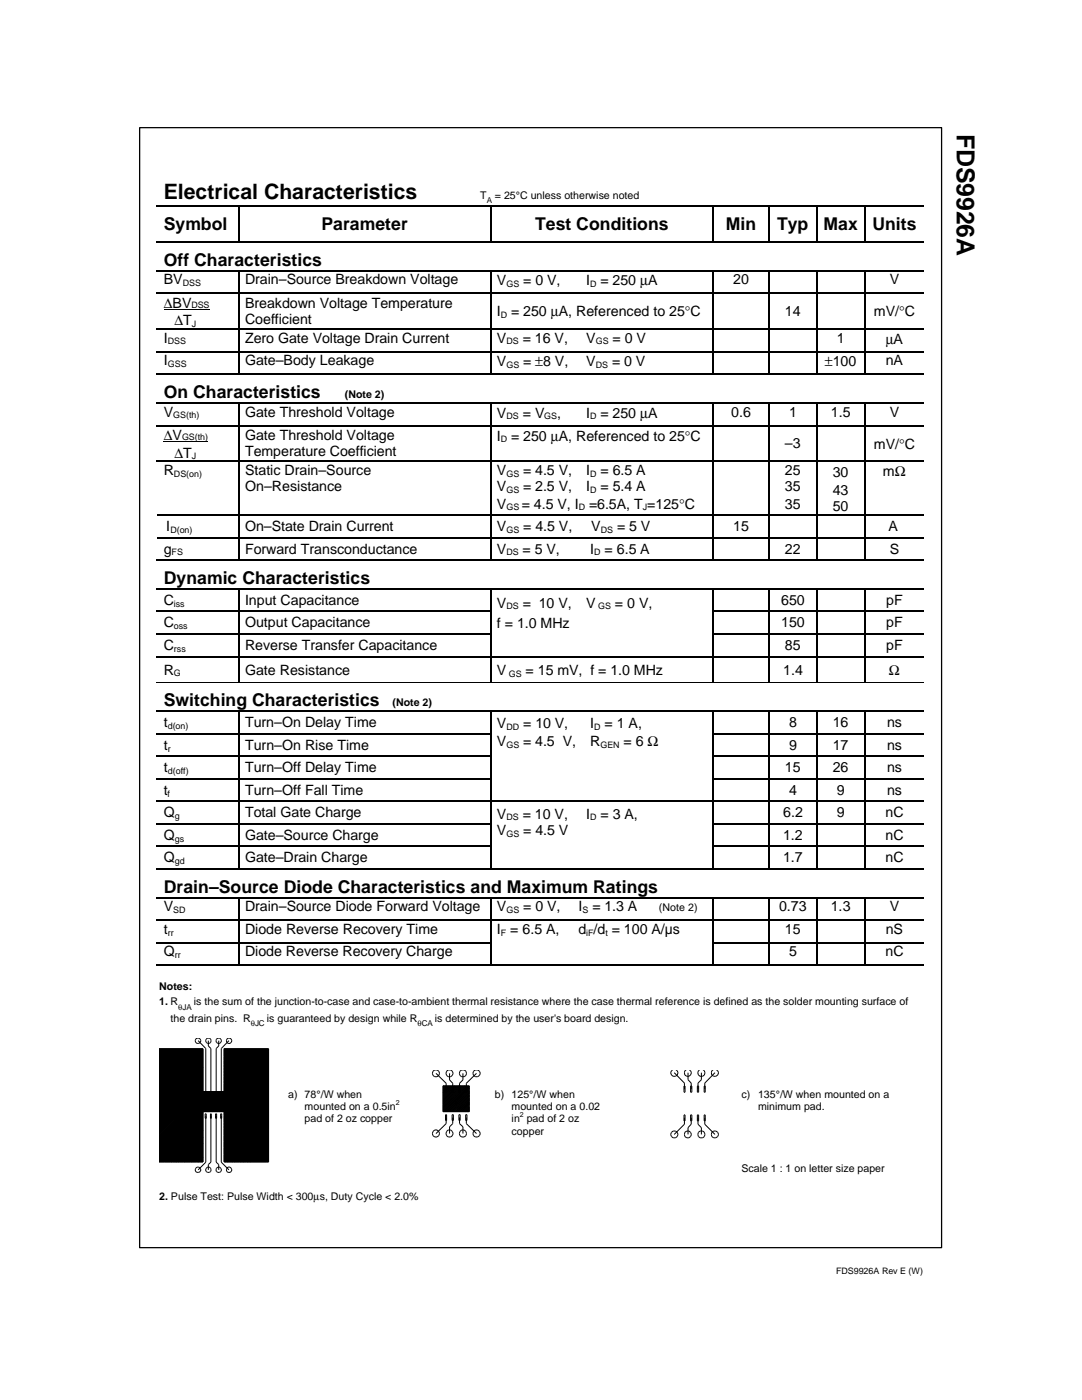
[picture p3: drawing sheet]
<svg xmlns="http://www.w3.org/2000/svg" width="216mm" height="279mm" viewBox="0 0 216 279" stroke-linecap="round" stroke-linejoin="round" font-family="sans-serif">
<defs><g id="words">
<text font-size="5" x="190.9" y="26.7" transform="rotate(90 190.9 26.7)">FDS9926A</text>
<text font-size="4.2" x="32.7" y="39.7">Electrical Characteristics</text>
<g font-size="3.5">
<text x="32.7" y="45.9">Symbol</text>
<text x="64.1" y="45.9">Parameter</text>
<text x="106.8" y="45.9">Test Conditions</text>
<text x="144.8" y="45.9">Min</text>
<text x="155.1" y="45.9">Typ</text>
<text x="164.3" y="45.9">Max</text>
<text x="174.1" y="45.9">Units</text>
<text x="32.7" y="53">Off Characteristics</text>
<text x="32.7" y="79.5">On Characteristics</text>
<text x="32.7" y="116.6">Dynamic Characteristics</text>
<text x="32.7" y="141">Switching Characteristics</text>
<text x="32.7" y="178.2">Drain–Source Diode Characteristics and Maximum Ratings</text>
</g>
<g font-size="2.8">
<text x="32.7" y="56.7">BV</text>
<text x="48.9" y="56.7">Drain–Source Breakdown Voltage</text>
<text x="99.1" y="56.9">V</text>
<text x="104.4" y="56.9">= 0 V,</text>
<text x="117" y="56.9">I</text>
<text x="119.8" y="56.9">= 250 μA</text>
<text x="146.3" y="56.7">20</text>
<text x="177.5" y="56.7">V</text>
<text x="32.7" y="61.4">ΔBV</text>
<text x="34.8" y="64.9">ΔT</text>
<text x="48.9" y="61.4">Breakdown Voltage Temperature</text>
<text x="48.9" y="64.7">Coefficient</text>
<text x="99.1" y="63.2">I</text>
<text x="102" y="63.2">= 250 μA, Referenced to 25°C</text>
<text x="156.6" y="63">14</text>
<text x="174.4" y="63.2">mV/°C</text>
<text x="32.7" y="68.4">I</text>
<text x="48.9" y="68.4">Zero Gate Voltage Drain Current</text>
<text x="99.1" y="68.4">V</text>
<text x="104.3" y="68.4">= 16 V,</text>
<text x="117" y="68.4">V</text>
<text x="122.2" y="68.4">= 0 V</text>
<text x="167" y="68.4">1</text>
<text x="176.7" y="68.6">μA</text>
<text x="32.7" y="72.9">I</text>
<text x="48.9" y="72.9">Gate–Body Leakage</text>
<text x="99.1" y="73.1">V</text>
<text x="104.4" y="73.1">= ±8 V,</text>
<text x="117" y="73.1">V</text>
<text x="122.1" y="73.1">= 0 V</text>
<text x="164.6" y="73.1">±100</text>
<text x="176.7" y="72.9">nA</text>
<text x="32.7" y="83.1">V</text>
<text x="48.9" y="83.1">Gate Threshold Voltage</text>
<text x="99.1" y="83.4">V</text>
<text x="104.3" y="83.4">= V</text>
<text x="111.2" y="83.4">,</text>
<text x="117" y="83.4">I</text>
<text x="119.8" y="83.4">= 250 μA</text>
<text x="145.9" y="83.1">0.6</text>
<text x="157.4" y="83.1">1</text>
<text x="165.8" y="83.1">1.5</text>
<text x="177.5" y="83.1">V</text>
<text x="32.7" y="87.8">ΔV</text>
<text x="48.9" y="87.8">Gate Threshold Voltage</text>
<text x="99.1" y="88">I</text>
<text x="102" y="88">= 250 μA, Referenced to 25°C</text>
<text x="156.6" y="89.5">–3</text>
<text x="174.4" y="89.6">mV/°C</text>
<text x="32.7" y="94.8">R</text>
<text x="34.8" y="91.3">ΔT</text>
<text x="48.9" y="91.1">Temperature Coefficient</text>
<text x="48.9" y="94.8">Static Drain–Source</text>
<text x="99.1" y="94.8">V</text>
<text x="104.4" y="94.8">= 4.5 V,</text>
<text x="117" y="94.8">I</text>
<text x="119.8" y="94.8">= 6.5 A</text>
<text x="156.6" y="94.8">25</text>
<text x="166.2" y="95.2">30</text>
<text x="176.2" y="95">mΩ</text>
<text x="48.9" y="98">On–Resistance</text>
<text x="99.1" y="98">V</text>
<text x="99.1" y="101.5">V</text>
<text x="104.1" y="101.5">= 4.5 V, I</text>
<text x="104.4" y="98">= 2.5 V,</text>
<text x="117" y="98">I</text>
<text x="117.5" y="101.5">=6.5A, T =125°C</text>
<text x="119.8" y="98">= 5.4 A</text>
<text x="156.6" y="98">35</text>
<text x="156.6" y="101.6">35</text>
<text x="166.2" y="98.8">43</text>
<text x="33.2" y="106">I</text>
<text x="48.9" y="106">On–State Drain Current</text>
<text x="99.1" y="106">V</text>
<text x="104.4" y="106">= 4.5 V,</text>
<text x="118" y="106">V</text>
<text x="123.1" y="106">= 5 V</text>
<text x="146.3" y="106">15</text>
<text x="166.2" y="102">50</text>
<text x="177.3" y="106">A</text>
<text x="32.7" y="110.5">g</text>
<text x="48.9" y="110.5">Forward Transconductance</text>
<text x="99.1" y="110.5">V</text>
<text x="104.3" y="110.5">= 5 V,</text>
<text x="117.8" y="110.5">I</text>
<text x="120.6" y="110.5">= 6.5 A</text>
<text x="156.6" y="110.5">22</text>
<text x="177.5" y="110.5">S</text>
<text x="32.7" y="120.7">C</text>
<text x="32.7" y="125.2">C</text>
<text x="48.9" y="120.7">Input Capacitance</text>
<text x="48.9" y="125.2">Output Capacitance</text>
<text x="99.1" y="121.3">V</text>
<text x="99.1" y="125.3">f = 1.0 MHz</text>
<text x="104.3" y="121.3">= 10 V,</text>
<text x="117" y="121.3">V</text>
<text x="122.7" y="121.3">= 0 V,</text>
<text x="155.9" y="120.7">650</text>
<text x="155.9" y="125.2">150</text>
<text x="176.8" y="120.7">pF</text>
<text x="176.8" y="125.2">pF</text>
<text x="32.7" y="129.7">C</text>
<text x="48.9" y="129.7">Reverse Transfer Capacitance</text>
<text x="156.6" y="129.7">85</text>
<text x="176.8" y="129.7">pF</text>
<text x="32.7" y="134.6">R</text>
<text x="48.9" y="134.6">Gate Resistance</text>
<text x="99.1" y="134.8">V</text>
<text x="104.9" y="134.8">= 15 mV, f = 1.0 MHz</text>
<text x="156.3" y="134.6">1.4</text>
<text x="177.4" y="134.7">Ω</text>
<text x="32.7" y="145.1">t</text>
<text x="32.7" y="149.6">t</text>
<text x="48.9" y="145.1">Turn–On Delay Time</text>
<text x="48.9" y="149.6">Turn–On Rise Time</text>
<text x="99.1" y="145.4">V</text>
<text x="99.1" y="148.8">V</text>
<text x="104.4" y="148.8">= 4.5 V,</text>
<text x="104.4" y="145.4">= 10 V,</text>
<text x="117.8" y="145.4">I</text>
<text x="117.8" y="148.8">R</text>
<text x="120.6" y="145.4">= 1 A,</text>
<text x="124.4" y="148.8">= 6 Ω</text>
<text x="157.4" y="145.1">8</text>
<text x="157.4" y="149.6">9</text>
<text x="166.2" y="145.1">16</text>
<text x="166.2" y="149.6">17</text>
<text x="177" y="145.1">ns</text>
<text x="177" y="149.6">ns</text>
<text x="32.7" y="154.1">t</text>
<text x="48.9" y="154.1">Turn–Off Delay Time</text>
<text x="156.6" y="154.1">15</text>
<text x="166.2" y="154.1">26</text>
<text x="177" y="154.1">ns</text>
<text x="32.7" y="158.6">t</text>
<text x="48.9" y="158.6">Turn–Off Fall Time</text>
<text x="157.4" y="158.6">4</text>
<text x="167" y="158.6">9</text>
<text x="177" y="158.6">ns</text>
<text x="32.7" y="163.1">Q</text>
<text x="32.7" y="167.6">Q</text>
<text x="48.9" y="163.1">Total Gate Charge</text>
<text x="48.9" y="167.6">Gate–Source Charge</text>
<text x="99.1" y="163.4">V</text>
<text x="99.1" y="166.6">V</text>
<text x="104.3" y="163.4">= 10 V,</text>
<text x="104.4" y="166.6">= 4.5 V</text>
<text x="117" y="163.4">I</text>
<text x="119.8" y="163.4">= 3 A,</text>
<text x="156.3" y="163.1">6.2</text>
<text x="156.3" y="167.6">1.2</text>
<text x="167" y="163.1">9</text>
<text x="176.7" y="167.6">nC</text>
<text x="176.7" y="163.1">nC</text>
<text x="32.7" y="172.1">Q</text>
<text x="48.9" y="172.1">Gate–Drain Charge</text>
<text x="156.3" y="172.1">1.7</text>
<text x="176.7" y="172.1">nC</text>
<text x="32.7" y="181.9">V</text>
<text x="48.9" y="181.9">Drain–Source Diode Forward Voltage</text>
<text x="99.1" y="181.9">V</text>
<text x="104.4" y="181.9">= 0 V,</text>
<text x="115.4" y="181.9">I</text>
<text x="118.2" y="181.9">= 1.3 A</text>
<text x="155.4" y="181.9">0.73</text>
<text x="165.8" y="181.9">1.3</text>
<text x="177.5" y="181.9">V</text>
<text x="32.7" y="186.4">t</text>
<text x="32.7" y="190.9">Q</text>
<text x="48.9" y="186.4">Diode Reverse Recovery Time</text>
<text x="48.9" y="190.9">Diode Reverse Recovery Charge</text>
<text x="99.1" y="186.4">I = 6.5 A,</text>
<text x="115.4" y="186.4">d /d = 100 A/µs</text>
<text x="156.6" y="186.4">15</text>
<text x="157.4" y="190.9">5</text>
<text x="176.7" y="190.9">nC</text>
<text x="176.7" y="186.4">nS</text>
</g>
<g font-size="2.1">
<text x="95.8" y="39.7">T</text>
<text x="98.8" y="39.7">= 25°C unless otherwise noted</text>
<text x="68.8" y="79.5">(Note 2)</text>
<text x="78.3" y="141">(Note 2)</text>
<text x="131.5" y="181.9">(Note 2)</text>
<text x="31.7" y="197.5">Notes:</text>
<text x="31.7" y="200.7">1. R</text>
<text x="34" y="203.9">the drain pins. R</text>
<text x="38.7" y="200.7">is the sum of the junction-to-case and case-to-ambient thermal resistance where the case thermal reference is defined as the solder mounting surface of</text>
<text x="53.3" y="203.9">is guaranteed by design while R</text>
<text x="86.8" y="203.9">is determined by the user's board design.</text>
<text x="57.5" y="219.1">a) 78°/W when</text>
<text x="60.8" y="221.6">mounted on a 0.5in</text>
<text x="98.8" y="219.1">b) 125°/W when</text>
<text x="102.1" y="221.6">mounted on a 0.02</text>
<text x="148" y="219.1">c)</text>
<text x="151.3" y="219.1">135°/W when mounted on a</text>
<text x="151.3" y="221.6">minimum pad.</text>
<text x="60.8" y="224">pad of 2 oz copper</text>
<text x="102.1" y="224">in pad of 2 oz</text>
<text x="102.1" y="226.4">copper</text>
<text x="148" y="233.9">Scale 1 : 1 on letter size paper</text>
<text x="31.8" y="239.5">2. Pulse Test: Pulse Width &lt; 300μs, Duty Cycle &lt; 2.0%</text>
</g>
<g font-size="1.8">
<text x="36.5" y="57.1">DSS</text>
<text x="101" y="57.3">GS</text>
<text x="117.8" y="57.3">D</text>
<text x="38.2" y="61.4">DSS</text>
<text x="38.3" y="65.2">J</text>
<text x="99.9" y="63.5">D</text>
<text x="33.5" y="68.7">DSS</text>
<text x="101" y="68.7">DS</text>
<text x="118.9" y="68.7">GS</text>
<text x="33.5" y="73.2">GSS</text>
<text x="101" y="73.4">GS</text>
<text x="118.9" y="73.4">DS</text>
<text x="34.6" y="83.5">GS(th)</text>
<text x="101" y="83.7">DS</text>
<text x="108.6" y="83.7">GS</text>
<text x="117.8" y="83.7">D</text>
<text x="36.3" y="87.8">GS(th)</text>
<text x="99.9" y="88.3">D</text>
<text x="34.7" y="95.2">DS(on)</text>
<text x="38.3" y="91.7">J</text>
<text x="101" y="95.2">GS</text>
<text x="117.8" y="95.2">D</text>
<text x="101" y="98.4">GS</text>
<text x="101" y="101.9">GS</text>
<text x="115.5" y="101.9">D</text>
<text x="117.8" y="98.4">D</text>
<text x="128.3" y="101.9">J</text>
<text x="34" y="106.3">D(on)</text>
<text x="101" y="106.3">GS</text>
<text x="119.9" y="106.3">DS</text>
<text x="34.2" y="110.8">FS</text>
<text x="101" y="110.8">DS</text>
<text x="118.6" y="110.8">D</text>
<text x="34.7" y="121.1">iss</text>
<text x="34.7" y="125.6">oss</text>
<text x="101" y="121.6">DS</text>
<text x="119.3" y="121.6">GS</text>
<text x="34.7" y="130">rss</text>
<text x="34.7" y="135">G</text>
<text x="101.5" y="135.1">GS</text>
<text x="33.5" y="145.5">d(on)</text>
<text x="33.5" y="150">r</text>
<text x="101" y="145.7">DD</text>
<text x="101" y="149.2">GS</text>
<text x="118.6" y="145.7">D</text>
<text x="119.8" y="149.2">GEN</text>
<text x="33.5" y="154.5">d(off)</text>
<text x="33.4" y="159">f</text>
<text x="34.9" y="163.4">g</text>
<text x="34.9" y="168">gs</text>
<text x="101" y="163.7">DS</text>
<text x="101" y="167">GS</text>
<text x="117.8" y="163.7">D</text>
<text x="34.9" y="172.5">gd</text>
<text x="34.6" y="182.2">SD</text>
<text x="101" y="182.2">GS</text>
<text x="116.2" y="182.2">S</text>
<text x="33.5" y="186.7">rr</text>
<text x="34.9" y="191.2">rr</text>
<text x="99.9" y="186.7">F</text>
<text x="117" y="186.7">iF</text>
<text x="120.8" y="186.7">t</text>
<text x="166.8" y="254.3">FDS9926A Rev E (W)</text>
</g>
<g font-size="1.6">
<text x="97.1" y="40.6">A</text>
<text x="35.6" y="201.5">θJA</text>
<text x="50.1" y="204.8">θJC</text>
<text x="83.3" y="204.8">θCA</text>
</g>
<g font-size="1.4">
<text x="79" y="220.5">2</text>
<text x="103.8" y="222.9">2</text>
</g>
</g></defs>
<g fill="none" stroke="#000" stroke-width=".25">
<path d="M27.9 25.5h160v223.5h-160zM31.3 41.1h16.2M31.3 48.3h16.2M31.3 54h16.2M31.3 58.5h16.2M47.6 41.2v6.9M47.6 54.1v4.3M47.6 58.6v7M47.8 41.1h49.9M47.8 48.3h49.9M47.8 54h49.9M47.8 58.5h49.9"/>
<path d="M97.9 41.2v6.9M97.9 54.1v4.3M97.9 58.6v7M98 41.1h44.2M98 48.3h44.2M98 54h44.2M98 58.5h44.2M142.3 41.2v6.9M142.3 54.1v4.3M142.3 58.6v7M142.5 41.1h10.8M142.5 48.3h10.8"/>
<path d="M142.5 54h10.8M142.5 58.5h10.8M153.5 41.2v6.9M153.5 54.1v4.3M153.5 58.6v7M153.6 41.1h9.3M153.6 48.3h9.3M153.6 54h9.3M153.6 58.5h9.3M163 41.2v6.9M163 54.1v4.3M163 58.6v7"/>
<path d="M163.1 41.1h9.3M163.1 48.3h9.3M163.1 54h9.3M163.1 58.5h9.3M172.5 41.2v6.9M172.5 54.1v4.3M172.5 58.6v7M172.6 41.1h11.8M172.6 48.3h11.8M172.6 54h11.8M172.6 58.5h11.8M31.3 65.7h16.2"/>
<path d="M31.3 70.2h16.2M31.3 74.7h16.2M47.6 65.8v4.2M47.6 70.3v4.2M47.8 65.7h49.9M47.8 70.2h49.9M47.8 74.7h49.9M97.9 65.8v4.2M97.9 70.3v4.2M98 65.7h44.2M98 70.2h44.2M98 74.7h44.2"/>
<path d="M142.3 65.8v4.2M142.3 70.3v4.2M142.5 65.7h10.8M142.5 70.2h10.8M142.5 74.7h10.8M153.5 65.8v4.2M153.5 70.3v4.2M153.6 65.7h9.3M153.6 70.2h9.3M153.6 74.7h9.3M163 65.8v4.2M163 70.3v4.2"/>
<path d="M163.1 65.7h9.3M163.1 70.2h9.3M163.1 74.7h9.3M172.5 65.8v4.2M172.5 70.3v4.2M172.6 65.7h11.8M172.6 70.2h11.8M172.6 74.7h11.8M31.3 80.4h16.2M31.3 84.9h16.2M31.3 92.1h16.2M47.6 80.5v4.3"/>
<path d="M47.6 85v7M47.6 92.2v10.5M47.8 80.4h49.9M47.8 84.9h49.9M47.8 92.1h49.9M97.9 80.5v4.3M97.9 85v7M97.9 92.2v10.5M98 80.4h44.2M98 84.9h44.2M98 92.1h44.2M142.3 80.5v4.3"/>
<path d="M142.3 85v7M142.3 92.2v10.5M142.5 80.4h10.8M142.5 84.9h10.8M142.5 92.1h10.8M153.5 80.5v4.3M153.5 85v7M153.5 92.2v10.5M153.6 80.4h9.3M153.6 84.9h9.3M153.6 92.1h9.3M163 80.5v4.3"/>
<path d="M163 85v7M163 92.2v10.5M163.1 80.4h9.3M163.1 84.9h9.3M163.1 92.1h9.3M172.5 80.5v4.3M172.5 85v7M172.5 92.2v10.5M172.6 80.4h11.8M172.6 84.9h11.8M172.6 92.1h11.8M31.3 111.8h16.2"/>
<path d="M31.3 117.5h16.2M32 102.8h15.5M32 107.3h15.5M47.6 102.9v4.2M47.6 107.4v4.2M47.6 117.6v4.3M47.8 102.8h49.9M47.8 107.3h49.9M47.8 111.8h49.9M47.8 117.5h49.9M97.9 102.9v4.2M97.9 107.4v4.2"/>
<path d="M97.9 117.6v4.3M98 102.8h44.2M98 107.3h44.2M98 111.8h44.2M98 117.5h44.2M142.3 102.9v4.2M142.3 107.4v4.2M142.3 117.6v4.3M142.5 102.8h10.8M142.5 107.3h10.8M142.5 111.8h10.8M142.5 117.5h10.8"/>
<path d="M153.5 102.9v4.2M153.5 107.4v4.2M153.5 117.6v4.3M153.6 102.8h9.3M153.6 107.3h9.3M153.6 111.8h9.3M153.6 117.5h9.3M163 102.9v4.2M163 107.4v4.2M163 117.6v4.3M163.1 102.8h9.3M163.1 107.3h9.3"/>
<path d="M163.1 111.8h9.3M163.1 117.5h9.3M172.5 102.9v4.2M172.5 107.4v4.2M172.5 117.6v4.3M172.6 102.8h11.3M172.6 107.3h11.3M172.6 111.8h11.8M172.6 117.5h11.8M31.3 122h16.2M31.3 126.5h16.2M31.3 131h16.2"/>
<path d="M47.6 122.1v4.3M47.6 126.6v4.3M47.6 131.1v5.1M47.8 122h49.9M47.8 126.5h49.9M47.8 131h49.9M97.9 122.1v4.3M97.9 126.6v4.3M97.9 131.1v5.1M98 131h44.2M142.3 122.1v4.3M142.3 126.6v4.3"/>
<path d="M142.3 131.1v5.1M142.5 122h10.8M142.5 126.5h10.8M142.5 131h10.8M153.5 122.1v4.3M153.5 126.6v4.3M153.5 131.1v5.1M153.6 122h9.3M153.6 126.5h9.3M153.6 131h9.3M163 122.1v4.3M163 126.6v4.3"/>
<path d="M163 131.1v5.1M163.1 122h9.3M163.1 126.5h9.3M163.1 131h9.3M172.5 122.1v4.3M172.5 126.6v4.3M172.5 131.1v5.1M172.6 122h11.8M172.6 126.5h11.8M172.6 131h11.8M31.3 141.9h16.2M31.3 146.4h16.2"/>
<path d="M31.3 150.9h16.2M31.3 155.4h16.2M31.3 159.9h16.2M47.6 142.1v4.2M47.6 146.6v4.2M47.6 151v4.3M47.6 155.5v4.3M47.8 141.9h49.9M47.8 146.4h49.9M47.8 150.9h49.9M47.8 155.4h49.9M47.8 159.9h49.9"/>
<path d="M97.9 142.1v4.2M97.9 146.6v4.2M97.9 151v4.3M97.9 155.5v4.3M98 141.9h44.2M98 159.9h44.2M142.3 142.1v4.2M142.3 146.6v4.2M142.3 151v4.3M142.3 155.5v4.3M142.5 141.9h10.8M142.5 146.4h10.8"/>
<path d="M142.5 150.9h10.8M142.5 155.4h10.8M142.5 159.9h10.8M153.5 142.1v4.2M153.5 146.6v4.2M153.5 151v4.3M153.5 155.5v4.3M153.6 141.9h9.3M153.6 146.4h9.3M153.6 150.9h9.3M153.6 155.4h9.3M153.6 159.9h9.3"/>
<path d="M163 142.1v4.2M163 146.6v4.2M163 151v4.3M163 155.5v4.3M163.1 141.9h9.3M163.1 146.4h9.3M163.1 150.9h9.3M163.1 155.4h9.3M163.1 159.9h9.3M172.5 142.1v4.2M172.5 146.6v4.2M172.5 151v4.3"/>
<path d="M172.5 155.5v4.3M172.6 141.9h11.8M172.6 146.4h11.8M172.6 150.9h11.8M172.6 155.4h11.8M172.6 159.9h11.8M31.3 164.4h16.2M31.3 168.9h16.2M31.3 173.4h16.2M31.3 179.2h16.2M47.6 160.1v4.2M47.6 164.5v4.3"/>
<path d="M47.6 169v4.3M47.6 179.3v4.2M47.8 164.4h49.9M47.8 168.9h49.9M47.8 173.4h49.9M47.8 179.2h49.9M97.9 160.1v4.2M97.9 164.5v4.3M97.9 169v4.3M97.9 179.3v4.2M98 173.4h44.2M98 179.2h44.2"/>
<path d="M142.3 160.1v4.2M142.3 164.5v4.3M142.3 169v4.3M142.3 179.3v4.2M142.5 164.4h10.8M142.5 168.9h10.8M142.5 173.4h10.8M142.5 179.2h10.8M153.5 160.1v4.2M153.5 164.5v4.3M153.5 169v4.3M153.5 179.3v4.2"/>
<path d="M153.6 164.4h9.3M153.6 168.9h9.3M153.6 173.4h9.3M153.6 179.2h9.3M163 160.1v4.2M163 164.5v4.3M163 169v4.3M163 179.3v4.2M163.1 164.4h9.3M163.1 168.9h9.3M163.1 173.4h9.3M163.1 179.2h9.3"/>
<path d="M172.5 160.1v4.2M172.5 164.5v4.3M172.5 169v4.3M172.5 179.3v4.2M172.6 164.4h11.8M172.6 168.9h11.8M172.6 173.4h11.8M172.6 179.2h11.8M31.3 183.6h16.2M31.3 188.1h16.2M31.3 192.7h16.2M47.6 183.8v4.2"/>
<path d="M47.6 188.3v4.2M47.8 183.6h49.9M47.8 188.1h49.9M47.8 192.7h49.9M97.9 183.8v4.2M97.9 188.3v4.2M98 183.6h44.2M98 192.7h44.2M142.3 183.8v4.2M142.3 188.3v4.2M142.5 183.6h10.8M142.5 188.1h10.8"/>
<path d="M142.5 192.7h10.8M153.5 183.8v4.2M153.5 188.3v4.2M153.6 183.6h9.3M153.6 188.1h9.3M153.6 192.7h9.3M163 183.8v4.2M163 188.3v4.2M163.1 183.6h9.3M163.1 188.1h9.3M163.1 192.7h9.3M172.5 183.8v4.2"/>
<path d="M172.5 188.3v4.2M172.6 183.6h11.8M172.6 188.1h11.8M172.6 192.7h11.8"/>
</g>
<g fill="#000">
<path d="M47.5 41h.3v.2h-.3zM47.5 48.1h.3v.3h-.3zM47.5 53.9h.3v.2h-.3zM47.5 58.4h.3v.2h-.3zM97.7 41h.3v.2h-.3zM97.7 48.1h.3v.3h-.3zM97.7 53.9h.3v.2h-.3zM97.7 58.4h.3v.2h-.3zM142.2 41h.3v.2h-.3zM142.2 48.1h.3v.3h-.3zM142.2 53.9h.3v.2h-.3zM142.2 58.4h.3v.2h-.3z"/>
<path d="M153.3 41h.3v.2h-.3zM153.3 48.1h.3v.3h-.3zM153.3 53.9h.3v.2h-.3zM153.3 58.4h.3v.2h-.3zM162.9 41h.2v.2h-.2zM162.9 48.1h.2v.3h-.2zM162.9 53.9h.2v.2h-.2zM162.9 58.4h.2v.2h-.2zM172.4 41h.2v.2h-.2zM172.4 48.1h.2v.3h-.2zM172.4 53.9h.2v.2h-.2zM172.4 58.4h.2v.2h-.2z"/>
<path d="M47.5 65.5h.3v.3h-.3zM47.5 70.1h.3v.2h-.3zM47.5 74.5h.3v.3h-.3zM97.7 65.5h.3v.3h-.3zM97.7 70.1h.3v.2h-.3zM97.7 74.5h.3v.3h-.3zM142.2 65.5h.3v.3h-.3zM142.2 70.1h.3v.2h-.3zM142.2 74.5h.3v.3h-.3zM153.3 65.5h.3v.3h-.3zM153.3 70.1h.3v.2h-.3zM153.3 74.5h.3v.3h-.3z"/>
<path d="M162.9 65.5h.2v.3h-.2zM162.9 70.1h.2v.2h-.2zM162.9 74.5h.2v.3h-.2zM172.4 65.5h.2v.3h-.2zM172.4 70.1h.2v.2h-.2zM172.4 74.5h.2v.3h-.2zM47.5 80.3h.3v.2h-.3zM47.5 84.8h.3v.2h-.3zM47.5 91.9h.3v.3h-.3zM97.7 80.3h.3v.2h-.3zM97.7 84.8h.3v.2h-.3zM97.7 91.9h.3v.3h-.3z"/>
<path d="M142.2 80.3h.3v.2h-.3zM142.2 84.8h.3v.2h-.3zM142.2 91.9h.3v.3h-.3zM153.3 80.3h.3v.2h-.3zM153.3 84.8h.3v.2h-.3zM153.3 91.9h.3v.3h-.3zM162.9 80.3h.2v.2h-.2zM162.9 84.8h.2v.2h-.2zM162.9 91.9h.2v.3h-.2zM172.4 80.3h.2v.2h-.2zM172.4 84.8h.2v.2h-.2zM172.4 91.9h.2v.3h-.2z"/>
<path d="M31.3 102.7h.5v.2h-.5zM31.3 107.1h.5v.3h-.5zM31.8 102.7h.2v.2h-.2zM31.8 107.1h.2v.3h-.2zM47.5 102.7h.3v.2h-.3zM47.5 107.1h.3v.3h-.3zM47.5 111.7h.3v.2h-.3zM47.5 117.4h.3v.2h-.3zM97.7 102.7h.3v.2h-.3zM97.7 107.1h.3v.3h-.3zM97.7 111.7h.3v.2h-.3zM97.7 117.4h.3v.2h-.3z"/>
<path d="M142.2 102.7h.3v.2h-.3zM142.2 107.1h.3v.3h-.3zM142.2 111.7h.3v.2h-.3zM142.2 117.4h.3v.2h-.3zM153.3 102.7h.3v.2h-.3zM153.3 107.1h.3v.3h-.3zM153.3 111.7h.3v.2h-.3zM153.3 117.4h.3v.2h-.3zM162.9 102.7h.2v.2h-.2zM162.9 107.1h.2v.3h-.2zM162.9 111.7h.2v.2h-.2zM162.9 117.4h.2v.2h-.2z"/>
<path d="M172.4 102.7h.2v.2h-.2zM172.4 107.1h.2v.3h-.2zM172.4 111.7h.2v.2h-.2zM172.4 117.4h.2v.2h-.2zM183.9 102.7h.2v.2h-.2zM183.9 107.1h.2v.3h-.2zM184.1 102.7h.3v.2h-.3zM184.1 107.1h.3v.3h-.3zM47.5 121.9h.3v.2h-.3zM47.5 126.4h.3v.2h-.3zM47.5 130.9h.3v.2h-.3zM47.5 136.1h.2v.2h-.2z"/>
<path d="M97.7 121.9h.3v.2h-.3zM97.7 126.4h.3v.2h-.3zM97.7 130.9h.3v.2h-.3zM97.7 136.1h.2v.2h-.2zM142.2 121.9h.3v.2h-.3zM142.2 126.4h.3v.2h-.3zM142.2 130.9h.3v.2h-.3zM142.2 136.1h.2v.2h-.2zM153.3 121.9h.3v.2h-.3zM153.3 126.4h.3v.2h-.3zM153.3 130.9h.3v.2h-.3zM153.3 136.1h.2v.2h-.2z"/>
<path d="M162.9 121.9h.2v.2h-.2zM162.9 126.4h.2v.2h-.2zM162.9 130.9h.2v.2h-.2zM162.9 136.1h.1v.2h-.1zM172.4 121.9h.2v.2h-.2zM172.4 126.4h.2v.2h-.2zM172.4 130.9h.2v.2h-.2zM172.4 136.1h.2v.2h-.2zM47.5 141.8h.3v.3h-.3zM47.5 146.3h.3v.3h-.3zM47.5 150.8h.3v.2h-.3zM47.5 155.3h.3v.2h-.3z"/>
<path d="M97.7 141.8h.3v.3h-.3zM97.7 146.3h.3v.3h-.3zM97.7 150.8h.3v.2h-.3zM97.7 155.3h.3v.2h-.3zM142.2 141.8h.3v.3h-.3zM142.2 146.3h.3v.3h-.3zM142.2 150.8h.3v.2h-.3zM142.2 155.3h.3v.2h-.3zM153.3 141.8h.3v.3h-.3zM153.3 146.3h.3v.3h-.3zM153.3 150.8h.3v.2h-.3zM153.3 155.3h.3v.2h-.3z"/>
<path d="M162.9 141.8h.2v.3h-.2zM162.9 146.3h.2v.3h-.2zM162.9 150.8h.2v.2h-.2zM162.9 155.3h.2v.2h-.2zM172.4 141.8h.2v.3h-.2zM172.4 146.3h.2v.3h-.2zM172.4 150.8h.2v.2h-.2zM172.4 155.3h.2v.2h-.2zM47.5 159.8h.3v.3h-.3zM47.5 164.3h.3v.2h-.3zM47.5 168.8h.3v.2h-.3zM47.5 173.3h.3v.2h-.3z"/>
<path d="M47.5 179h.3v.3h-.3zM97.7 159.8h.3v.3h-.3zM97.7 164.3h.3v.2h-.3zM97.7 168.8h.3v.2h-.3zM97.7 173.3h.3v.2h-.3zM97.7 179h.3v.3h-.3zM142.2 159.8h.3v.3h-.3zM142.2 164.3h.3v.2h-.3zM142.2 168.8h.3v.2h-.3zM142.2 173.3h.3v.2h-.3zM142.2 179h.3v.3h-.3zM153.3 159.8h.3v.3h-.3z"/>
<path d="M153.3 164.3h.3v.2h-.3zM153.3 168.8h.3v.2h-.3zM153.3 173.3h.3v.2h-.3zM153.3 179h.3v.3h-.3zM162.9 159.8h.2v.3h-.2zM162.9 164.3h.2v.2h-.2zM162.9 168.8h.2v.2h-.2zM162.9 173.3h.2v.2h-.2zM162.9 179h.2v.3h-.2zM172.4 159.8h.2v.3h-.2zM172.4 164.3h.2v.2h-.2zM172.4 168.8h.2v.2h-.2z"/>
<path d="M172.4 173.3h.2v.2h-.2zM172.4 179h.2v.3h-.2zM47.5 183.5h.3v.3h-.3zM47.5 188h.3v.3h-.3zM47.5 192.5h.3v.3h-.3zM97.7 183.5h.3v.3h-.3zM97.7 188h.3v.3h-.3zM97.7 192.5h.3v.3h-.3zM142.2 183.5h.3v.3h-.3zM142.2 188h.3v.3h-.3zM142.2 192.5h.3v.3h-.3zM153.3 183.5h.3v.3h-.3z"/>
<path d="M153.3 188h.3v.3h-.3zM153.3 192.5h.3v.3h-.3zM162.9 183.5h.2v.3h-.2zM162.9 188h.2v.3h-.2zM162.9 192.5h.2v.3h-.2zM172.4 183.5h.2v.3h-.2zM172.4 188h.2v.3h-.2zM172.4 192.5h.2v.3h-.2z"/>
</g>
<g fill="none" stroke="#000" stroke-width=".2">
<path d="M32.7 61.8h9.1M32.7 88.1h8.8M31.3 136.2h16.2M47.7 136.2h50M97.9 136.2h44.3M142.4 136.2h10.9M153.5 136.2h9.4M163 136.2h9.4M172.6 136.2h11.8M31.7 209.3h8.8M31.7 214.1l4.8-4.8-4.8 4.9M31.7 212.7l3.4-3.4-3.4 3.5"/>
<path d="M31.7 210.2l.9-.9-.9 .9M31.7 209.3h.1M31.8 209.3l-.1 .1M31.9 209.3l-.2 .2M32 209.3l-.3 .3M32.1 209.3l-.4 .4M32.2 209.3l-.5 .5M32.3 209.3l-.6 .6M32.3 209.3l-.6 .7M32.5 209.3l-.8 .8M32.7 209.3l-1 1M32.8 209.3l-1.1 1.1"/>
<path d="M32.9 209.3l-1.2 1.2M33 209.3l-1.3 1.3M33.1 209.3l-1.4 1.4M33.2 209.3l-1.5 1.5M33.3 209.3l-1.6 1.6M33.4 209.3l-1.7 1.7M33.5 209.3l-1.8 1.8M33.6 209.3l-1.9 1.9M33.7 209.3l-2 2M33.7 209.3l-2 2.1M33.9 209.3l-2.2 2.2M34 209.3l-2.3 2.2"/>
<path d="M34 209.3l-2.3 2.3M34.1 209.3l-2.4 2.4M34.2 209.3l-2.5 2.5M34.3 209.3l-2.6 2.6M34.4 209.3l-2.7 2.7M34.5 209.3l-2.8 2.8M34.6 209.3l-2.9 2.9M34.7 209.3l-3 3M34.8 209.3l-3.1 3.1M34.9 209.3l-3.2 3.2M35 209.3l-3.3 3.3M35.2 209.3l-3.5 3.6"/>
<path d="M35.3 209.3l-3.6 3.6M35.4 209.3l-3.7 3.7M35.5 209.3l-3.8 3.8M35.6 209.3l-3.9 3.9M35.7 209.3l-4 4M35.8 209.3l-4.1 4.1M35.9 209.3l-4.2 4.2M36 209.3l-4.3 4.4M36.1 209.3l-4.4 4.4M36.2 209.3l-4.5 4.5M36.3 209.3l-4.6 4.6M36.4 209.3l-4.7 4.7"/>
<path d="M36.7 209.3l-5 5M36.7 209.3l-5 5.1 5.1-5.1M36.9 209.3l-5.2 5.2M37 209.3l-5.3 5.3M37.1 209.3l-5.4 5.4M37.2 209.3l-5.5 5.5M37.3 209.3l-5.6 5.5M37.3 209.3l-5.6 5.6M37.4 209.3l-5.7 5.8M37.5 209.3l-5.8 5.8M37.6 209.3l-5.9 5.9M37.7 209.3l-6 6"/>
<path d="M37.8 209.3l-6.1 6.1M37.9 209.3l-6.2 6.2M38 209.3l-6.3 6.3M38.1 209.3l-6.4 6.4M38.2 209.3l-6.5 6.5M38.3 209.3l-6.6 6.6M38.4 209.3l-6.7 6.7M38.5 209.3l-6.8 6.8M38.6 209.3l-6.9 6.9M38.7 209.3l-7 7M38.7 209.3l-7 7.1M38.8 209.3l-7.1 7.2"/>
<path d="M38.9 209.3l-7.2 7.2M39 209.3l-7.3 7.3M39.1 209.3l-7.4 7.4M39.2 209.3l-7.5 7.5M39.2 207.3l-.3 .4 .1 .3 .3 .2h.4l.3-.2 .1-.3-.3-.4M39.3 209.3l-7.6 7.6M39.4 209.3l-7.7 7.7M39.5 209.3l-7.8 7.8M39.5 207.7l1.6 1.6v9.1M39.6 209.3l-7.9 7.9M39.7 209.3l-8 8M39.8 209.3l-8.1 8.1"/>
<path d="M39.9 209.3l-8.2 8.2M40 209.3l-8.3 8.3M40 209.3l-8.3 8.4M40.1 209.3l-8.4 8.5M40.2 209.3l-8.5 8.6M40.3 209.3l-8.6 8.6M40.4 209.3l-8.7 8.7M40.5 211.8l-8.8 8.8M40.5 209.3v8.5M40.5 217.8l-8.8 8.8M40.5 217.6l-8.8 8.8M40.5 217.5l-8.8 8.8"/>
<path d="M40.5 217.4l-8.8 8.8M40.5 217.2l-8.8 8.8M40.5 217l-8.8 8.8M40.5 216.9l-8.8 8.8M40.5 216.8l-8.8 8.8M40.5 216.7l-8.8 8.9M40.5 216.5l-8.8 8.8M40.5 216.2l-8.8 8.8M40.5 216.1l-8.8 8.8M40.5 216l-8.8 8.8M40.5 215.9l-8.8 8.8M40.5 215.8l-8.8 8.8"/>
<path d="M40.5 215.7l-8.8 8.8M40.5 215.5l-8.8 8.8M40.5 215.4l-8.8 8.8M40.5 215.3l-8.8 8.8M40.5 215l-8.8 8.8M40.5 214.9l-8.8 8.8M40.5 214.7l-8.8 8.8M40.5 214.5l-8.8 8.8M40.5 214.4l-8.8 8.8M40.5 214.3l-8.8 8.8M40.5 214.2l-8.8 8.8M40.5 214l-8.8 8.9"/>
<path d="M40.5 213.6l-8.8 8.8M40.5 217.8l-8.8 8.9M40.5 209.3l-8.8 8.8M40.5 209.4l-8.8 8.8M40.5 209.5l-8.8 8.8M40.5 209.5l-8.8 8.9M40.5 209.6l-8.8 8.8M40.5 209.7l-8.8 8.8M40.5 209.8l-8.8 8.8M40.5 209.9l-8.8 8.8M40.5 210l-8.8 8.8M40.5 210.1l-8.8 8.8"/>
<path d="M40.5 210.2l-8.8 8.8M40.5 210.3l-8.8 8.8M40.5 210.4l-8.8 8.8M40.5 210.4l-8.8 8.9M40.5 210.5l-8.8 8.8M40.5 210.6l-8.8 8.8M40.5 210.7l-8.8 8.8M40.5 210.8l-8.8 8.8M40.5 210.9l-8.8 8.8M40.5 210.9l-8.8 8.9M40.5 211l-8.8 8.8M40.5 211.1l-8.8 8.8"/>
<path d="M40.5 211.2l-8.8 8.8M40.5 211.3l-8.8 8.8M40.5 211.4l-8.8 8.8M40.5 211.5l-8.8 8.8M40.5 211.6l-8.8 8.8M40.5 211.7l-8.8 8.8M40.5 211.9l-8.8 8.8M40.5 212l-8.8 8.8M40.5 212.1l-8.8 8.8M40.5 212.2l-8.8 8.8M40.5 212.3l-8.8 8.8M40.5 212.3l-8.8 8.9"/>
<path d="M40.5 212.5l-8.8 8.7M40.5 212.6l-8.8 8.7M40.5 212.6l-8.8 8.9M40.5 212.7l-8.8 8.8M40.5 212.8l-8.8 8.8M40.5 212.9l-8.8 8.8M40.5 213l-8.8 8.8M40.5 213l-8.8 8.9M40.5 213.1l-8.8 8.9M40.5 213.2l-8.8 8.8M40.5 213.3l-8.8 8.8M40.5 213.4l-8.8 8.8"/>
<path d="M40.5 213.5l-8.8 8.8M40.5 213.7l-8.8 8.8M40.5 213.8l-8.8 8.8M40.5 213.9l-8.8 8.7M40.5 214l-8.8 8.8M40.5 214.1l-8.8 8.8M40.5 214.5l-8.8 8.9M40.5 214.6l-8.8 8.8M40.5 214.8l-8.8 8.8M40.5 215.1l-8.8 8.8M40.5 215.2l-8.8 8.8M40.5 215.3l-8.8 8.9"/>
<path d="M40.5 215.6l-8.8 8.8M40.5 215.9l-8.8 8.9M40.5 216.3l-8.8 8.8M40.5 216.4l-8.8 8.8M40.5 216.6l-8.8 8.8M40.5 216.7l-8.8 8.8M40.5 217.1l-8.8 8.8M40.5 217.3l-8.8 8.8M40.5 217.3l-8.8 8.9M40.5 217.7l-8.8 8.8M40.6 217.8l-8.9 9M40.7 217.8l-9 9.1"/>
<path d="M40.8 217.8l-9.1 9.2M40.9 217.8l-9.2 9.2M40.9 218h.2v.9h-.2zM40.9 217.8l-9.2 9.3M41 217.8l-9.3 9.4M41.1 217.8l-9.4 9.5M41.3 207.3l-.3 .4 .4 .5h.4l.2-.2 .1-.3-.2-.4M41.4 217.8l-9.7 9.7M41.4 217.8l-9.7 9.8M41.5 217.8l-9.8 9.9M41.6 207.7v1l.5 .6v9.1M41.6 217.8l-9.9 10"/>
<path d="M41.7 217.8l-10 10.1M41.8 217.8l-10.1 10.2M41.9 217.8l-10.2 10.3M42 218h.2v.9h-.2zM42 217.8l-10.3 10.4M42.1 217.8l-10.4 10.5M42.2 217.8l-10.5 10.5M42.2 217.8l-10.5 10.6M42.3 217.8l-10.6 10.7M42.4 217.8l-10.7 10.8M42.5 217.8l-10.8 10.9M42.8 217.8l-11.1 11.1"/>
<path d="M42.8 217.8l-11.1 11.2M42.9 217.8l-11.2 11.4M43 218h.2v.9h-.2zM43.1 217.8l-11.4 11.4M43.1 217.8l-11.4 11.5M43.2 217.8l-11.5 11.6M43.3 217.8l-11.6 11.7M43.4 207.3l-.3 .4 .1 .3 .3 .2h.3l.3-.2 .1-.3-.3-.4M43.4 217.8l-11.7 11.8M43.5 217.8l-11.8 11.9M43.6 217.8l-11.9 11.9M43.6 207.7v1l-.5 .6v9.1"/>
<path d="M43.6 217.8l-11.9 12M43.8 217.8l-12.1 12.1M43.8 217.8l-12.1 12.2M43.9 217.8l-12.2 12.3M44 218h.2v.9h-.2zM44.1 217.8l-12.4 12.5M44.2 217.8l-12.5 12.5M44.2 217.8l-12.5 12.7M44.3 217.8l-12.6 12.8M44.4 217.8l-12.7 12.8M44.5 217.8l-12.8 12.9M44.6 217.8l-4 4.1"/>
<path d="M44.7 210.8l1.6-1.5-1.6 1.6M44.7 209.4l.2-.1-.2 .2M44.8 209.3l-.1 .1M45 209.3l-.3 .3M45.1 209.3l-.4 .4M45.2 209.3l-.5 .5M45.3 209.3l-.6 .6M45.4 209.3l-.7 .7M45.4 207.3l-.2 .4 .1 .3 .2 .2h.4l.2-.2 .2-.3-.3-.4M45.5 209.3l-.8 .8M45.6 209.3l-.9 .8M45.6 209.3l-.9 .9"/>
<path d="M45.7 207.7l-1.5 1.6v9.1M45.7 209.3l-1 1M45.8 209.3l-1.1 1.1M45.9 209.3l-1.2 1.2M46 209.3l-1.3 1.3M46.1 209.3l-1.4 1.4M46.2 209.3l-1.5 1.5M46.4 209.3l-1.7 1.7M46.5 209.3l-1.8 1.8M46.6 209.3l-1.9 1.9M46.7 209.3l-2 2M46.8 209.3l-2.1 2.1"/>
<path d="M46.9 209.3l-2.2 2.2M47 209.3l-2.3 2.3M47.1 209.3l-2.4 2.4M47.2 209.3l-2.5 2.5M47.3 209.3l-2.6 2.6M47.4 209.3l-2.7 2.7M47.5 209.3l-2.8 2.7M47.6 209.3l-2.9 2.9M47.7 209.3l-3 3M47.8 209.3l-3.1 3.1M47.9 209.3l-3.2 3.2M48 209.3l-3.3 3.3"/>
<path d="M48.1 209.3l-3.4 3.4M48.2 209.3l-3.5 3.5M48.3 209.3l-3.6 3.6M48.5 209.3l-3.8 3.7M48.5 209.3l-3.8 3.8M48.6 209.3l-3.9 3.9M48.7 209.3l-4 4M48.8 209.3l-4.1 4.1M48.9 209.3l-4.2 4.1M49 209.3l-4.3 4.3M49.1 209.3l-4.4 4.4M49.2 209.3l-4.5 4.5"/>
<path d="M49.3 209.3l-4.6 4.6M49.4 209.3l-4.7 4.7M49.5 209.3l-4.8 4.8M49.6 209.3l-4.9 4.9M49.7 209.3l-5 4.9M49.7 209.3l-5 5.1M49.9 209.3l-5.2 5.2M50 209.3l-5.3 5.3M50.2 209.3l-5.5 5.5M50.3 209.3l-5.6 5.6M50.5 209.3l-5.8 5.8M50.6 209.3l-5.9 5.9"/>
<path d="M50.7 209.3l-6 6M50.8 209.3l-6.1 6.1M50.9 209.3l-6.2 6.2M51 209.3l-6.3 6.3M51.1 209.3l-6.4 6.3M51.2 209.3l-6.5 6.5M51.3 209.3l-6.6 6.6M51.4 209.3l-6.7 6.7M51.6 209.3l-6.9 6.9M51.7 209.3l-7 7.1M51.9 209.3l-7.2 7.2M52 209.3l-7.3 7.3"/>
<path d="M52.1 209.3l-7.4 7.4M52.2 209.3l-7.5 7.5M52.3 209.3l-7.6 7.6M52.4 209.3l-7.7 7.7M52.5 209.3l-7.8 7.7M52.6 209.3l-7.9 7.9M52.7 209.3l-8 7.9M52.7 209.3l-8 8M52.8 209.3l-8.1 8.1M52.9 209.3l-8.2 8.2M53 209.3l-8.3 8.3M53 209.3l-8.3 8.4"/>
<path d="M53.2 209.3l-8.5 8.5M53.3 209.3l-12.6 12.6M53.3 209.3l-12.5 12.6M53.4 209.3l-12.5 12.6M53.5 209.3l-12.6 12.6M53.6 219.4l-8.9 8.9M53.6 209.3h-8.9v8.5h-4.2M53.6 209.3v22.6h-8.9v-10M53.6 209.3l-12.6 12.6M53.6 209.4l-12.5 12.5M53.6 209.5l-12.4 12.4 12.4-12.4M53.6 209.6l-12.2 12.3"/>
<path d="M53.6 209.7l-12.1 12.2M53.6 209.8l-12.1 12.1M53.6 209.9l-12 12M53.6 210l-11.9 11.9M53.6 210.1l-11.8 11.8M53.6 210.2l-11.7 11.7M53.6 210.3l-11.6 11.6M53.6 210.4l-11.5 11.5M53.6 210.4l-11.4 11.5M53.6 210.5l-11.4 11.4M53.6 210.6l-11.3 11.3M53.6 210.7l-11.2 11.2"/>
<path d="M53.6 210.8l-11.1 11.1M53.6 210.9l-10.9 11M53.6 211l-10.8 10.9M53.6 211.2l-10.7 10.7M53.6 211.3l-10.5 10.6M53.6 211.4l-10.5 10.5M53.6 211.5l-10.4 10.4M53.6 211.6l-10.3 10.3M53.6 211.7l-10.2 10.2M53.6 211.8l-10.1 10.1M53.6 211.8l-10 10.1M53.6 211.9l-10 10"/>
<path d="M53.6 212l-9.8 9.9M53.6 212.1l-9.8 9.8M53.6 212.2l-9.7 9.7M53.6 212.3l-9.6 9.6 9.6-9.6M53.6 212.5l-9.4 9.4M53.6 212.6l-9.4 9.3M53.6 212.6l-9.2 9.3M53.6 212.7l-9.2 9.2M53.6 212.8l-9.1 9.1M53.6 212.9l-9 9M53.6 213l-8.9 8.9M53.6 213.1l-8.9 8.9"/>
<path d="M53.6 213.2l-8.9 8.9M53.6 213.3l-8.9 8.9M53.6 213.4l-8.9 8.9M53.6 213.5l-8.9 8.9M53.6 213.6l-8.9 8.9M53.6 213.7l-8.9 8.8M53.6 213.8l-8.9 8.8M53.6 213.9l-8.9 8.8M53.6 214l-8.9 8.8M53.6 214l-8.9 8.9M53.6 214.1l-8.9 8.9M53.6 214.2l-8.9 8.9"/>
<path d="M53.6 214.3l-8.9 8.9M53.6 214.4l-8.9 8.9M53.6 214.5l-8.9 8.9M53.6 214.6l-8.9 8.9M53.6 214.7l-8.9 8.9M53.6 214.8l-8.9 8.9M53.6 214.9l-8.9 8.9M53.6 215l-8.9 8.9M53.6 215.1l-8.9 8.8M53.6 215.2l-8.9 8.9M53.6 215.3l-8.9 8.9M53.6 215.4l-8.9 8.9"/>
<path d="M53.6 215.5l-8.9 8.9M53.6 215.6l-8.9 8.9M53.6 215.7l-8.9 8.9M53.6 215.8l-8.9 8.9M53.6 215.9l-8.9 8.9M53.6 216l-8.9 8.9M53.6 216.1l-8.9 8.9M53.6 216.2l-8.9 8.9M53.6 216.3l-8.9 8.9M53.6 216.4l-8.9 8.9M53.6 216.5l-8.9 8.9M53.6 216.6l-8.9 8.9"/>
<path d="M53.6 216.7l-8.9 8.9M53.6 216.8l-8.9 8.9M53.6 217l-8.9 8.8M53.6 217l-8.9 8.9M53.6 217.1l-8.9 8.9M53.6 217.2l-8.9 8.9M53.6 217.3l-8.9 8.8M53.6 217.3l-8.9 8.9M53.6 217.4l-8.9 8.9M53.6 217.5l-8.9 8.9M53.6 217.6l-8.9 8.9M53.6 217.7l-8.9 8.9"/>
<path d="M53.6 217.8l-8.9 8.9M53.6 217.9l-8.9 8.9M53.6 218l-8.9 8.9M53.6 218.1l-8.9 8.8M53.6 218.1l-8.9 8.9M53.6 218.2l-8.9 8.9M53.6 218.3l-8.9 8.9M53.6 218.4l-8.9 8.9M53.6 218.5l-8.9 8.9M53.6 218.6l-8.9 8.9M53.6 218.7l-8.9 8.8M53.6 218.7l-8.9 8.9"/>
<path d="M53.6 218.8l-8.9 8.9M53.6 218.9l-8.9 8.9M53.6 219l-8.9 8.9M53.6 219.1l-8.9 8.9M53.6 219.2l-8.9 8.9M53.6 219.3l-8.9 8.9M53.6 219.5l-8.9 8.8M53.6 219.5l-8.9 8.9M53.6 219.6l-8.9 8.9M53.6 219.7l-8.9 8.9M53.6 219.8l-8.9 8.9M53.6 219.9l-8.9 8.9"/>
<path d="M53.6 220l-8.9 8.9M86.6 213.6l-.2 .2-.1 .4 .1 .4 .3 .3h.5l.3-.3 .2-.4-.4-.6M87 214.2l2 2v1.2M88.5 216.7l-.1 .1M88.6 216.7l-.2 .2M88.7 216.7l-.3 .3M88.9 216.7l-.5 .4M88.9 216.8h.2v1.2h-.2zM89 216.7l-.6 .5M89.1 216.7l-.7 .6M89.2 216.7l-.8 .8M89.3 216.7l-.9 .9"/>
<path d="M89.3 213.6l-.2 .2-.1 .4 .1 .4 .4 .3h.4l.4-.3 .1-.4-.4-.6M89.4 216.7l-1 1M89.5 216.7l-1.1 1.1M89.7 216.7l-1.3 1.2M89.7 214.2v1.3l.6 .7v1.2M89.7 216.7l-1.3 1.4M89.9 216.7l-1.5 1.4M90 216.7l-1.6 1.5M90.1 216.7l-1.7 1.7M90.2 216.8h.3v1.2h-.3zM90.2 216.7l-1.8 1.8M90.3 216.7l-1.9 1.9"/>
<path d="M90.5 216.7l-2.1 2M90.6 216.7l-2.2 2.1M90.7 216.7l-2.3 2.2M90.8 216.7l-2.4 2.4M90.9 216.7l-2.5 2.5M91 216.7l-2.6 2.6M91.1 219.8v.8M91.1 216.7l-2.7 2.7M91.2 216.7l-2.8 2.8M91.4 216.7l-3 2.9M91.5 216.7l-3.1 3M91.6 216.8h.2v1.2h-.2z"/>
<path d="M91.6 216.7l-3.2 3.1M91.7 216.7l-3.3 3.3M91.8 216.7l-3.4 3.3M91.9 216.7l-3.5 3.5M92 213.6l-.2 .2-.1 .4 .1 .4 .3 .3h.5l.4-.3 .1-.4-.1-.4-.3-.2M92 216.7l-3.6 3.6M92.2 216.7l-3.8 3.7M92.3 216.7l-3.9 3.8M92.4 214.2v1.3l-.7 .7v1.2M92.4 216.7l-4 3.9M92.5 216.7l-4.1 4M92.7 216.7l-4.3 4.2"/>
<path d="M92.8 216.7l-4.4 4.3M92.8 216.7l-4.4 4.4M92.9 216.8h.3v1.2h-.3zM93 216.7l-4.6 4.5M93.1 216.7l-4.7 4.6M93.2 216.7l-4.8 4.7M93.3 216.7l-4.9 4.8M93.4 216.7l-5 5M93.6 216.7l-5.2 5.1M93.6 216.7v5.2h-5.2M93.6 216.7h-5.2v5.2M93.6 216.8l-5.1 5.1"/>
<path d="M93.6 216.9l-5 5M93.6 217l-4.9 4.9M93.6 217.1l-4.7 4.8M93.6 217.2l-4.6 4.7M93.6 217.3l-4.5 4.6M93.6 217.5l-4.4 4.4M93.6 217.6l-4.3 4.3M93.6 217.7l-4.2 4.2M93.6 217.8l-4.1 4.1M93.6 217.9l-3.9 4M93.6 218.1l-3.9 3.8M93.6 218.1l-3.7 3.8"/>
<path d="M93.6 218.2l-3.6 3.7M93.6 218.4l-3.5 3.5M93.6 218.5l-3.4 3.4M93.6 218.6l-3.3 3.3M93.6 218.7l-3.1 3.2M93.6 218.8l-3 3.1M93.6 218.9l-2.9 3M93.6 219.1l-2.8 2.8M93.6 219.2l-2.7 2.7M93.6 219.3l-2.6 2.6M93.6 219.4l-2.5 2.5M93.6 219.5l-2.4 2.4"/>
<path d="M93.6 219.6l-2.2 2.3M93.6 219.7l-2.1 2.2M93.6 219.9l-2 2M93.6 220l-1.9 1.9M93.6 216.7l-5.2 5.2M94.8 213.6l-.3 .2-.1 .4 .1 .4 .4 .3h.4l.4-.3 .1-.4-.1-.4-.3-.2M95.1 214.2l-2.1 2v1.2M134.1 213.6l-.3 .5 .2 .4 .3 .3h.5l.3-.3 .2-.4-.3-.5M134.5 214.1l2.1 2.1v1.2M136.5 216.7h.2v1.3h-.2zM136.8 213.6l-.2 .5 .1 .4 .3 .3h.5l.3-.3 .2-.4-.3-.5M137.3 214.1v1.4l.6 .7v1.2"/>
<path d="M137.8 216.7h.2v1.3h-.2zM139.1 216.7h.3v1.3h-.3zM139.5 213.6l-.3 .5 .2 .4 .3 .3h.5l.3-.3 .2-.4-.3-.5M140 214.1v1.4l-.7 .7v1.2M140.5 216.7h.2v1.3h-.2zM142.1 213.6l-.2 .5 .1 .4 .4 .3h.4l.4-.3 .2-.4-.3-.5M142.7 214.1l-2.1 2.1v1.2M31.7 228.8l11-11-11 11.1M31.7 227.4l9.6-9.6-9.6 9.7M31.9 231.9l8.6-8.6-8.5 8.6M40.3 231.9l.2-.2-.1 .2M40.5 222.5l-8.8 8.8"/>
<path d="M40.5 222.6l-8.8 8.8M40.5 222.7l-8.8 8.8M40.5 222.8l-8.8 8.8M40.5 223.1l-8.8 8.8M40.5 223.5l-8.4 8.4M40.5 223.6l-8.3 8.3M40.5 223.7l-8.2 8.2M40.5 223.8l-8.1 8.1M40.5 223.9l-7.9 8 7.9-7.9M40.5 224.2l-7.7 7.7M40.5 224.5l-7.4 7.4M40.5 224.8l-7.1 7.1"/>
<path d="M40.5 224.9l-7 7M40.5 225l-6.9 6.9M40.5 225.1l-6.8 6.8M40.5 225.2l-6.7 6.7M40.5 225.3l-6.6 6.6M40.5 225.4l-6.5 6.5M40.5 225.8l-6 6.1M40.5 226l-5.9 5.9M40.5 226.1l-5.8 5.8M40.5 226.3l-5.6 5.6M40.5 226.4l-5.5 5.5M40.5 226.4l-5.4 5.5 5.4-5.4"/>
<path d="M40.5 226.7l-5.2 5.2M40.5 227l-4.9 4.9M40.5 227.2l-4.7 4.7M40.5 227.3l-4.6 4.6M40.5 227.4l-4.5 4.5M40.5 227.5l-4.4 4.4M40.5 227.6l-4.3 4.3M40.5 227.8l-4.1 4.1M40.5 228l-3.8 3.9M40.5 228.4l-3.5 3.5M40.5 228.6l-3.2 3.3M40.5 228.8l-3.1 3.1"/>
<path d="M40.5 228.9l-3 3M40.5 229l-2.9 2.9M40.5 229.1l-2.8 2.8M40.5 229.2l-2.7 2.7M40.5 229.6l-2.4 2.3M40.5 229.7l-2.2 2.2M40.5 229.9l-2 2M40.5 230l-1.9 1.9M40.5 230l-1.8 1.9M40.5 230.1l-1.8 1.8M40.5 230.3l-1.6 1.6M40.5 230.4l-1.5 1.5"/>
<path d="M40.5 230.5l-1.4 1.4M40.5 230.6l-1.3 1.3M40.5 230.6l-1.2 1.3 1.2-1.2M40.5 231l-1 .9M40.5 231.1l-.8 .8M40.5 231.2l-.7 .7M40.5 231.4l-.5 .5M40.5 231.5l-.4 .4M40.5 231.6l-.3 .3M40.5 222.3l-8.8 8.8M40.5 222.2l-8.8 8.9M40.5 222l-8.8 8.9"/>
<path d="M40.5 222l-8.8 8.8M40.5 222.2l-8.8 8.8M40.5 222.4l-8.8 8.8M40.5 222.9l-8.8 8.8M40.5 223l-8.8 8.8M40.5 223.2l-8.7 8.7M40.5 223.6l-8.2 8.3M40.5 224.1l-7.8 7.8M40.5 224.3l-7.6 7.6M40.5 224.4l-7.5 7.5M40.5 224.6l-7.3 7.3M40.5 224.7l-7.2 7.2"/>
<path d="M40.5 225l-6.8 6.9M40.5 225.5l-6.4 6.4M40.5 225.6l-6.3 6.3M40.5 225.8l-6.1 6.1M40.5 225.9l-6 6M40.5 226.2l-5.7 5.7M40.5 226.6l-5.3 5.3M40.5 226.8l-5.1 5.1M40.5 226.9l-5 5M40.5 227.2l-4.6 4.7M40.5 227.7l-4.2 4.2M40.5 228l-4 3.9"/>
<path d="M40.5 228.1l-3.8 3.8M40.5 228.3l-3.6 3.6M40.5 228.4l-3.4 3.5M40.5 228.5l-3.3 3.4M40.5 228.7l-3.2 3.2M40.5 229.4l-2.5 2.5M40.5 229.8l-2.1 2.1M40.5 230.2l-1.7 1.7M40.5 231.3l-.6 .6M40.9 222.3h.2v.9h-.2zM41.1 222.7v9.2l-1.6 1.6M42 222.3h.2v.9h-.2z"/>
<path d="M42.1 222.7v9.2l-.5 .5v1.1M42.3 220.6h.6M42.6 220.3v.6M43 222.3h.2v.9h-.2zM43.1 222.7v9.2l.5 .5v1.1M44 222.3h.2v.9h-.2zM44.2 222.7v9.2l1.5 1.6M44.7 221.9h-4.2v10h-8.8M45 231.9l8.6-8.6-8.5 8.6M51.1 231.9l2.5-2.5-2.4 2.5M52.5 231.9l1.1-1.1-1 1.1M53.6 220.1l-8.9 8.9"/>
<path d="M53.6 220.3l-8.9 8.8M53.6 220.3l-8.9 8.9M53.6 220.4l-8.9 8.9M53.6 220.5l-8.9 8.9M53.6 220.6l-8.9 8.9M53.6 220.7l-8.9 8.9M53.6 220.8l-8.9 8.9M53.6 220.9l-8.9 8.8M53.6 220.9l-8.9 8.9M53.6 221l-8.9 8.9M53.6 221.1l-8.9 8.9M53.6 221.2l-8.9 8.9"/>
<path d="M53.6 221.3l-8.9 8.9M53.6 221.4l-8.9 8.9M53.6 221.6l-8.9 8.8M53.6 221.7l-8.9 8.8M53.6 221.7l-8.9 8.9M53.6 221.8l-8.9 8.9M53.6 221.9l-8.9 8.9M53.6 222l-8.9 8.9M53.6 222.1l-8.9 8.9M53.6 222.2l-8.9 8.9M53.6 222.3l-8.9 8.9M53.6 222.4l-8.9 8.9"/>
<path d="M53.6 222.5l-8.9 8.9M53.6 222.6l-8.9 8.9M53.6 222.7l-8.9 8.9M53.6 222.8l-8.9 8.8M53.6 222.9l-8.9 8.8M53.6 223l-8.9 8.9M53.6 223.1l-8.8 8.8M53.6 223.1l-8.7 8.8 8.7-8.7M53.6 223.5l-8.4 8.4M53.6 223.6l-8.3 8.3M53.6 223.6l-8.2 8.3M53.6 223.7l-8.2 8.2"/>
<path d="M53.6 223.8l-8 8.1M53.6 223.9l-8 8M53.6 224l-7.9 7.9M53.6 224.1l-7.8 7.8M53.6 224.2l-7.7 7.7M53.6 224.3l-7.6 7.6M53.6 224.4l-7.5 7.5M53.6 224.5l-7.5 7.4M53.6 224.5l-7.3 7.4 7.3-7.3M53.6 224.7l-7.2 7.2M53.6 224.8l-7.1 7.1M53.6 224.9l-7 7"/>
<path d="M53.6 225l-6.9 6.9M53.6 225l-6.8 6.9M53.6 225.1l-6.8 6.8M53.6 225.2l-6.7 6.7M53.6 225.3l-6.6 6.6M53.6 225.4l-6.5 6.5M53.6 225.5l-6.4 6.4M53.6 225.6l-6.3 6.3M53.6 225.7l-6.2 6.2M53.6 225.8l-6.1 6.1M53.6 225.9l-6 6M53.6 226l-5.9 5.9"/>
<path d="M53.6 226.1l-5.8 5.8M53.6 226.2l-5.7 5.7 5.7-5.6M53.6 226.4l-5.5 5.5M53.6 226.4l-5.4 5.5M53.6 226.5l-5.3 5.4M53.6 226.6l-5.3 5.3M53.6 226.7l-5.1 5.2M53.6 226.8l-5.1 5.1M53.6 226.9l-5 5M53.6 227l-4.9 4.9M53.6 227.1l-4.8 4.8M53.6 227.2l-4.7 4.7"/>
<path d="M53.6 227.3l-4.6 4.6M53.6 227.4l-4.5 4.5M53.6 227.5l-4.4 4.4M53.6 227.6l-4.3 4.3 4.3-4.2M53.6 227.8l-4.1 4.1M53.6 227.8l-4 4.1M53.6 228l-3.9 3.9M53.6 228.1l-3.7 3.8M53.6 228.2l-3.7 3.7M53.6 228.3l-3.6 3.6M53.6 228.4l-3.5 3.5M53.6 228.5l-3.4 3.4"/>
<path d="M53.6 228.6l-3.4 3.3M53.6 228.6l-3.3 3.3M53.6 228.7l-3.1 3.2M53.6 228.8l-3.1 3.1M53.6 228.9l-3 3M53.6 229l-2.9 2.9M53.6 229.1l-2.8 2.8M53.6 229.2l-2.7 2.7M53.6 229.3l-2.6 2.6M53.6 229.4l-2.5 2.5M53.6 229.6l-2.3 2.3M53.6 229.7l-2.2 2.2"/>
<path d="M53.6 229.8l-2.1 2.1M53.6 229.9l-2 2M53.6 230l-2 1.9M53.6 230l-1.9 1.9M53.6 230.1l-1.7 1.8 1.7-1.7M53.6 230.3l-1.6 1.6M53.6 230.4l-1.5 1.5M53.6 230.5l-1.4 1.4M53.6 230.6l-1.3 1.3M53.6 230.7l-1.2 1.2M53.6 230.8l-1.1 1.1M53.6 231l-.9 .9"/>
<path d="M53.6 231.1l-.8 .8M53.6 231.2l-.7 .7M53.6 231.3l-.6 .6M53.6 231.4l-.6 .5M53.6 231.4l-.4 .5M53.6 231.5l-.3 .4M53.6 231.6l-.3 .3M53.6 231.7l-.2 .2M53.6 231.8l-.1 .1M88.9 222.5h.2v1.1h-.2zM89 223v1.2l-2 2M90.2 222.5h.3v1.1h-.3z"/>
<path d="M90.3 223v1.2l-.6 .7v1.3M90.6 220.2h.8M91.6 222.5h.2v1.1h-.2zM91.7 223v1.2l.7 .7v1.3M92.9 222.5h.3v1.1h-.3zM93 223v1.2l2.1 2M93.6 221l-.8 .9M93.6 220l-1.8 1.9M93.6 220.2l-1.7 1.7M93.6 220.3l-1.6 1.6M93.6 220.4l-1.4 1.5M93.6 220.5l-1.3 1.4"/>
<path d="M93.6 220.6l-1.2 1.3M93.6 220.8l-1.1 1.1M93.6 220.9l-.9 1M93.6 221.1l-.8 .8M93.6 221.2l-.6 .7M93.6 221.3l-.5 .6M93.6 221.4l-.4 .5M93.6 221.5l-.3 .4M93.6 221.7l-.2 .2M93.6 221.8v.1M136.5 222.5h.2v1.2h-.2zM136.6 223.1v1.3l-2.1 2"/>
<path d="M137.8 222.5h.2v1.2h-.2zM137.9 223.1v1.3l-.6 .6v1.4M139.1 222.5h.3v1.2h-.3zM139.3 223.1v1.3l.7 .6v1.4M140.5 222.5h.2v1.2h-.2zM140.6 223.1v1.3l2.1 2"/>
<circle cx="39.5" cy="233.5" r=".55"/>
<circle cx="41.6" cy="233.4" r=".55"/>
<circle cx="43.6" cy="233.4" r=".55"/>
<circle cx="45.7" cy="233.4" r=".56"/>
<circle cx="87" cy="226.2" r=".71"/>
<circle cx="89.7" cy="226.2" r=".74"/>
<circle cx="92.4" cy="226.2" r=".74"/>
<circle cx="95.1" cy="226.2" r=".74"/>
<circle cx="134.5" cy="226.4" r=".72"/>
<circle cx="137.3" cy="226.4" r=".71"/>
<circle cx="140" cy="226.4" r=".72"/>
<circle cx="142.7" cy="226.4" r=".72"/>
</g>
<use href="#words"/>
</svg>
